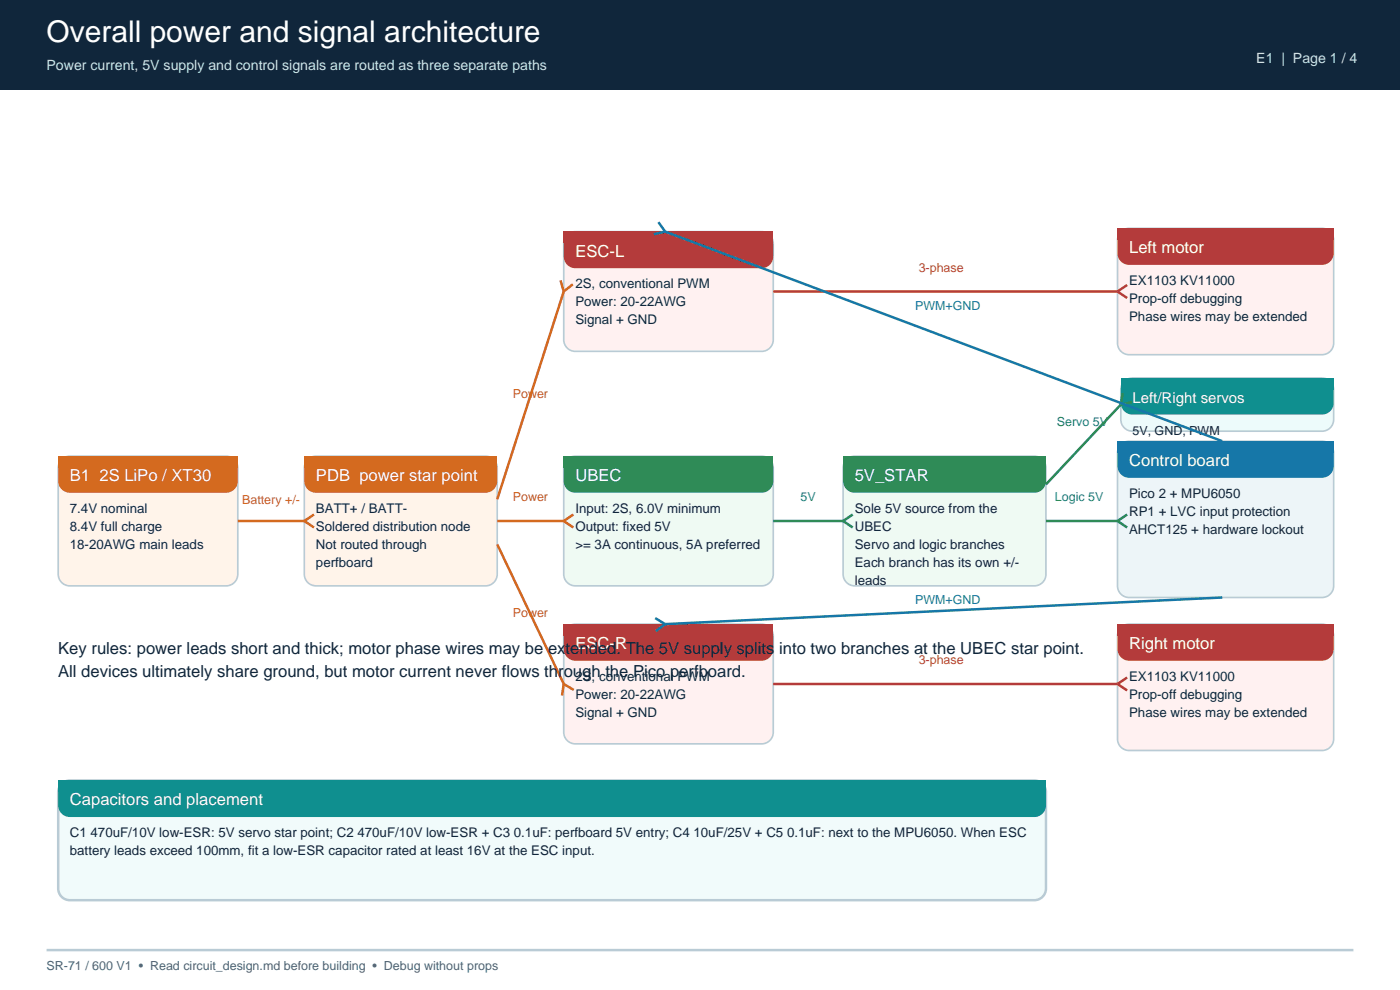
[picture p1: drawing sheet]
<svg xmlns="http://www.w3.org/2000/svg" width="297mm" height="210mm" viewBox="0 0 297 210" stroke-linecap="round" stroke-linejoin="round" font-family="sans-serif">
<defs><g id="words">
<text font-size="6.3" fill="#fff" x="9.9" y="8.8">Overall power and signal architecture</text>
<g font-size="3.5" fill="#fff">
<text x="239.5" y="53.7">Left motor</text>
<text x="122.1" y="54.4">ESC-L</text>
<text x="239.5" y="98.9">Control board</text>
<text x="14.8" y="102">B1 2S LiPo / XT30</text>
<text x="67" y="102">PDB power star point</text>
<text x="122.1" y="102">UBEC</text>
<text x="181.3" y="102">5V_STAR</text>
<text x="122.1" y="137.7">ESC-R</text>
<text x="239.5" y="137.7">Right motor</text>
<text x="14.8" y="170.8">Capacitors and placement</text>
</g>
<g font-size="3.5" fill="#10263b">
<text x="12.3" y="138.7">Key rules: power leads short and thick; motor phase wires may be extended. The 5V supply splits into two branches at the UBEC star point.</text>
<text x="12.3" y="143.5">All devices ultimately share ground, but motor current never flows through the Pico perfboard.</text>
</g>
<text font-size="3.2" fill="#fff" x="240.2" y="85.5">Left/Right servos</text>
<g font-size="3" fill="#c9e6ef">
<text x="9.9" y="14.8">Power current, 5V supply and control signals are routed as three separate paths</text>
<text x="266.5" y="13.4">E1 | Page 1 / 4</text>
</g>
<g font-size="2.8" fill="#10263b">
<text x="122.1" y="61.1">2S, conventional PWM</text>
<text x="122.1" y="64.9">Power: 20-22AWG</text>
<text x="239.5" y="60.4">EX1103 KV11000</text>
<text x="239.5" y="64.2">Prop-off debugging</text>
<text x="122.1" y="68.7">Signal + GND</text>
<text x="239.5" y="68">Phase wires may be extended</text>
<text x="239.5" y="105.6">Pico 2 + MPU6050</text>
<text x="14.8" y="108.8">7.4V nominal</text>
<text x="14.8" y="112.6">8.4V full charge</text>
<text x="67" y="108.8">BATT+ / BATT-</text>
<text x="67" y="112.6">Soldered distribution node</text>
<text x="122.1" y="108.8">Input: 2S, 6.0V minimum</text>
<text x="122.1" y="112.6">Output: fixed 5V</text>
<text x="181.3" y="108.8">Sole 5V source from the</text>
<text x="181.3" y="112.6">UBEC</text>
<text x="239.5" y="109.4">RP1 + LVC input protection</text>
<text x="239.5" y="113.2">AHCT125 + hardware lockout</text>
<text x="14.8" y="116.4">18-20AWG main leads</text>
<text x="67" y="116.4">Not routed through</text>
<text x="122.1" y="116.4">&gt;= 3A continuous, 5A preferred</text>
<text x="181.3" y="116.4">Servo and logic branches</text>
<text x="67" y="120.2">perfboard</text>
<text x="181.3" y="120.2">Each branch has its own +/-</text>
<text x="181.3" y="124">leads</text>
<text x="122.1" y="144.4">2S, conventional PWM</text>
<text x="122.1" y="148.2">Power: 20-22AWG</text>
<text x="239.5" y="144.4">EX1103 KV11000</text>
<text x="239.5" y="148.2">Prop-off debugging</text>
<text x="122.1" y="152">Signal + GND</text>
<text x="239.5" y="152">Phase wires may be extended</text>
<text x="14.8" y="177.5">C1 470uF/10V low-ESR: 5V servo star point; C2 470uF/10V low-ESR + C3 0.1uF: perfboard 5V entry; C4 10uF/25V + C5 0.1uF: next to the MPU6050. When ESC</text>
<text x="14.8" y="181.4">battery leads exceed 100mm, fit a low-ESR capacitor rated at least 16V at the ESC input.</text>
</g>
<g font-size="2.6" fill="#b43b3b">
<text x="194.9" y="57.6">3-phase</text>
<text x="194.9" y="140.9">3-phase</text>
</g>
<g font-size="2.6" fill="#1677a8">
<text x="194.1" y="65.7">PWM+GND</text>
<text x="194.1" y="128.2">PWM+GND</text>
</g>
<g font-size="2.6" fill="#d46a1f">
<text x="108.8" y="84.4">Power</text>
<text x="51.4" y="107">Battery +/-</text>
<text x="108.8" y="106.3">Power</text>
<text x="108.8" y="131">Power</text>
</g>
<g font-size="2.6" fill="#2f8b57">
<text x="224.2" y="90.4">Servo 5V</text>
<text x="169.8" y="106.3">5V</text>
<text x="223.8" y="106.3">Logic 5V</text>
</g>
<text font-size="2.6" fill="#10263b" x="240.2" y="92.2">5V, GND, PWM</text>
<text font-size="2.6" fill="#496479" x="9.9" y="205.8">SR-71 / 600 V1 • Read circuit_design.md before building • Debug without props</text>
</g></defs>
<path d="M0 0h297v19.1h-297z" fill-rule="evenodd" fill="#10263b"/>
<path d="M13.3 97.3l1-.5h.5h33.2a2.47 2.47 0 0 1 2.4 2.4v22.6a2.47 2.47 0 0 1-2.4 2.5h-33.2a2.47 2.47 0 0 1-2.5-2.5v-22.6a2.46 2.46 0 0 1 1-1.9z" fill-rule="evenodd" fill="#fff4ea" stroke="#b9cbd5" stroke-width=".35"/>
<g fill="#d46a1f">
<path d="M13.3 97.3l1-.5h.5h33.2a2.47 2.47 0 0 1 2.4 2.4v2.8a2.47 2.47 0 0 1-2.4 2.5h-33.2a2.47 2.47 0 0 1-2.5-2.5v-2.8a2.46 2.46 0 0 1 1-1.9z" fill-rule="evenodd"/>
<path d="M12.3 96.8h38.1v2.4h-38.1z" fill-rule="evenodd"/>
</g>
<path d="M65.5 97.3l1-.5h.5h36a2.47 2.47 0 0 1 2.5 2.4v22.6a2.47 2.47 0 0 1-2.5 2.5h-36a2.47 2.47 0 0 1-2.4-2.5v-22.6a2.46 2.46 0 0 1 .9-1.9z" fill-rule="evenodd" fill="#fff4ea" stroke="#b9cbd5" stroke-width=".35"/>
<g fill="#d46a1f">
<path d="M65.5 97.3l1-.5h.5h36a2.47 2.47 0 0 1 2.5 2.4v2.8a2.47 2.47 0 0 1-2.5 2.5h-36a2.47 2.47 0 0 1-2.4-2.5v-2.8a2.46 2.46 0 0 1 .9-1.9z" fill-rule="evenodd"/>
<path d="M64.6 96.8h40.9v2.4h-40.9z" fill-rule="evenodd"/>
</g>
<path d="M120.5 49.7l1-.5 .6-.1h39.5a2.47 2.47 0 0 1 2.4 2.5v20.5a2.47 2.47 0 0 1-2.4 2.4h-39.5a2.47 2.47 0 0 1-2.5-2.4v-20.5a2.46 2.46 0 0 1 .9-1.9z" fill-rule="evenodd" fill="#fff1f1" stroke="#b9cbd5" stroke-width=".35"/>
<g fill="#b43b3b">
<path d="M120.5 49.7l1-.5 .6-.1h39.5a2.47 2.47 0 0 1 2.4 2.5v2.8a2.47 2.47 0 0 1-2.4 2.5h-39.5a2.47 2.47 0 0 1-2.5-2.5v-2.8a2.46 2.46 0 0 1 .9-1.9z" fill-rule="evenodd"/>
<path d="M119.6 49.1h44.4v2.5h-44.4z" fill-rule="evenodd"/>
</g>
<path d="M120.5 132.9l1-.4 .6-.1h39.5a2.47 2.47 0 0 1 2.4 2.5v20.4a2.47 2.47 0 0 1-2.4 2.5h-39.5a2.47 2.47 0 0 1-2.5-2.5v-20.4a2.46 2.46 0 0 1 .9-2z" fill-rule="evenodd" fill="#fff1f1" stroke="#b9cbd5" stroke-width=".35"/>
<g fill="#b43b3b">
<path d="M120.5 132.9l1-.4 .6-.1h39.5a2.47 2.47 0 0 1 2.4 2.5v2.8a2.47 2.47 0 0 1-2.4 2.4h-39.5a2.47 2.47 0 0 1-2.5-2.4v-2.8a2.46 2.46 0 0 1 .9-2z" fill-rule="evenodd"/>
<path d="M119.6 132.4h44.4v2.5h-44.4z" fill-rule="evenodd"/>
</g>
<path d="M120.5 97.3l1-.5h.6h39.5a2.47 2.47 0 0 1 2.4 2.4v22.6a2.47 2.47 0 0 1-2.4 2.5h-39.5a2.47 2.47 0 0 1-2.5-2.5v-22.6a2.46 2.46 0 0 1 .9-1.9z" fill-rule="evenodd" fill="#effaf3" stroke="#b9cbd5" stroke-width=".35"/>
<g fill="#2f8b57">
<path d="M120.5 97.3l1-.5h.6h39.5a2.47 2.47 0 0 1 2.4 2.4v2.8a2.47 2.47 0 0 1-2.4 2.5h-39.5a2.47 2.47 0 0 1-2.5-2.5v-2.8a2.46 2.46 0 0 1 .9-1.9z" fill-rule="evenodd"/>
<path d="M119.6 96.8h44.4v2.4h-44.4z" fill-rule="evenodd"/>
</g>
<path d="M179.8 97.3l1-.5h.5h38.1a2.47 2.47 0 0 1 2.5 2.4v22.6a2.47 2.47 0 0 1-2.5 2.5h-38.1a2.47 2.47 0 0 1-2.4-2.5v-22.6a2.46 2.46 0 0 1 .9-1.9z" fill-rule="evenodd" fill="#effaf3" stroke="#b9cbd5" stroke-width=".35"/>
<g fill="#2f8b57">
<path d="M179.8 97.3l1-.5h.5h38.1a2.47 2.47 0 0 1 2.5 2.4v2.8a2.47 2.47 0 0 1-2.5 2.5h-38.1a2.47 2.47 0 0 1-2.4-2.5v-2.8a2.46 2.46 0 0 1 .9-1.9z" fill-rule="evenodd"/>
<path d="M178.9 96.8h43v2.4h-43z" fill-rule="evenodd"/>
</g>
<path d="M238 49l1-.5 .5-.1h41a2.47 2.47 0 0 1 2.4 2.5v21.9a2.47 2.47 0 0 1-2.4 2.4h-41a2.47 2.47 0 0 1-2.4-2.4v-21.9a2.46 2.46 0 0 1 .9-1.9z" fill-rule="evenodd" fill="#fff1f1" stroke="#b9cbd5" stroke-width=".35"/>
<g fill="#b43b3b">
<path d="M238 49l1-.5 .5-.1h41a2.47 2.47 0 0 1 2.4 2.5v2.8a2.47 2.47 0 0 1-2.4 2.5h-41a2.47 2.47 0 0 1-2.4-2.5v-2.8a2.46 2.46 0 0 1 .9-1.9z" fill-rule="evenodd"/>
<path d="M237.1 48.4h45.8v2.5h-45.8z" fill-rule="evenodd"/>
</g>
<path d="M238 132.9l1-.4 .5-.1h41a2.47 2.47 0 0 1 2.4 2.5v21.8a2.47 2.47 0 0 1-2.4 2.5h-41a2.47 2.47 0 0 1-2.4-2.5v-21.8a2.46 2.46 0 0 1 .9-2z" fill-rule="evenodd" fill="#fff1f1" stroke="#b9cbd5" stroke-width=".35"/>
<g fill="#b43b3b">
<path d="M238 132.9l1-.4 .5-.1h41a2.47 2.47 0 0 1 2.4 2.5v2.8a2.47 2.47 0 0 1-2.4 2.4h-41a2.47 2.47 0 0 1-2.4-2.4v-2.8a2.46 2.46 0 0 1 .9-2z" fill-rule="evenodd"/>
<path d="M237.1 132.4h45.8v2.5h-45.8z" fill-rule="evenodd"/>
</g>
<path d="M238 94.1l1-.5h.5h41a2.47 2.47 0 0 1 2.4 2.5v28.2a2.47 2.47 0 0 1-2.4 2.4h-41a2.47 2.47 0 0 1-2.4-2.4v-28.2a2.46 2.46 0 0 1 .9-2z" fill-rule="evenodd" fill="#edf5f8" stroke="#b9cbd5" stroke-width=".35"/>
<g fill="#1677a8">
<path d="M238 94.1l1-.5h.5h41a2.47 2.47 0 0 1 2.4 2.5v2.8a2.47 2.47 0 0 1-2.4 2.4h-41a2.47 2.47 0 0 1-2.4-2.4v-2.8a2.46 2.46 0 0 1 .9-2z" fill-rule="evenodd"/>
<path d="M237.1 93.6h45.8v2.5h-45.8z" fill-rule="evenodd"/>
</g>
<path d="M238.7 80.7l1-.5h.5h40.3a2.47 2.47 0 0 1 2.4 2.4v6.4a2.47 2.47 0 0 1-2.4 2.5h-40.3a2.47 2.47 0 0 1-2.4-2.5v-6.4a2.46 2.46 0 0 1 .9-1.9z" fill-rule="evenodd" fill="#edfbfb" stroke="#b9cbd5" stroke-width=".35"/>
<g fill="#0f8f8f">
<path d="M238.7 80.7l1-.5h.5h40.3a2.47 2.47 0 0 1 2.4 2.4v2.9a2.47 2.47 0 0 1-2.4 2.4h-40.3a2.47 2.47 0 0 1-2.4-2.4v-2.9a2.46 2.46 0 0 1 .9-1.9z" fill-rule="evenodd"/>
<path d="M237.8 80.2h45.1v2.4h-45.1z" fill-rule="evenodd"/>
</g>
<path d="M118.9 59.5l.7 2.3M119.6 61.8l-14.1 44.1M121.5 60.3l-1.9 1.5M50.4 110.5h14.2M64.6 110.5l2 1.4M66.6 109.1l-2 1.4M105.5 110.5h14.1M105.5 115.5l14.1 29.6M119.6 110.5l2 1.4M121.6 109.1l-2 1.4M119.6 145.1l-.4 2.4M119.6 145.1l2.1 1.2" fill="none" stroke="#d46a1f" stroke-width=".53"/>
<path d="M164 61.8h73.1M237.1 61.8l2 1.4M239.1 60.5l-2 1.3M164 145.1h73.1M237.1 145.1l2 1.4M239.1 143.7l-2 1.4" fill="none" stroke="#b43b3b" stroke-width=".53"/>
<path d="M237.8 85.8l-15.9 17M238.2 83.4l-.4 2.4M240.2 85.3l-2.4 .5M164 110.5h14.9M178.9 110.5l2 1.4M180.9 109.1l-2 1.4M221.9 110.5h15.2M237.1 110.5l2 1.4M239.1 109.1l-2 1.4" fill="none" stroke="#2f8b57" stroke-width=".53"/>
<path d="M139.7 47.1l1.4 2M141.1 49.1l118.2 44.5M141.1 49.1l-2.4 .6M139 131.1l2.1 1.3M141.1 132.4l-2 1.5M259.3 126.7l-118.2 5.7" fill="none" stroke="#1677a8" stroke-width=".53"/>
<path d="M13.3 166.1l1-.5 .5-.1h204.6a2.47 2.47 0 0 1 2.5 2.5v20.5a2.47 2.47 0 0 1-2.5 2.4h-204.6a2.47 2.47 0 0 1-2.5-2.4v-20.5a2.46 2.46 0 0 1 1-1.9z" fill-rule="evenodd" fill="#f1fbfb" stroke="#b9cbd5" stroke-width=".53"/>
<g fill="#0f8f8f">
<path d="M13.3 166.1l1-.5 .5-.1h204.6a2.47 2.47 0 0 1 2.5 2.5v2.8a2.47 2.47 0 0 1-2.5 2.5h-204.6a2.47 2.47 0 0 1-2.5-2.5v-2.8a2.46 2.46 0 0 1 1-1.9z" fill-rule="evenodd"/>
<path d="M12.3 165.5h209.6v2.5h-209.6z" fill-rule="evenodd"/>
</g>
<path d="M9.9 201.5h277.2" fill="none" stroke="#b9cbd5" stroke-width=".53"/>
<use href="#words"/>
</svg>
